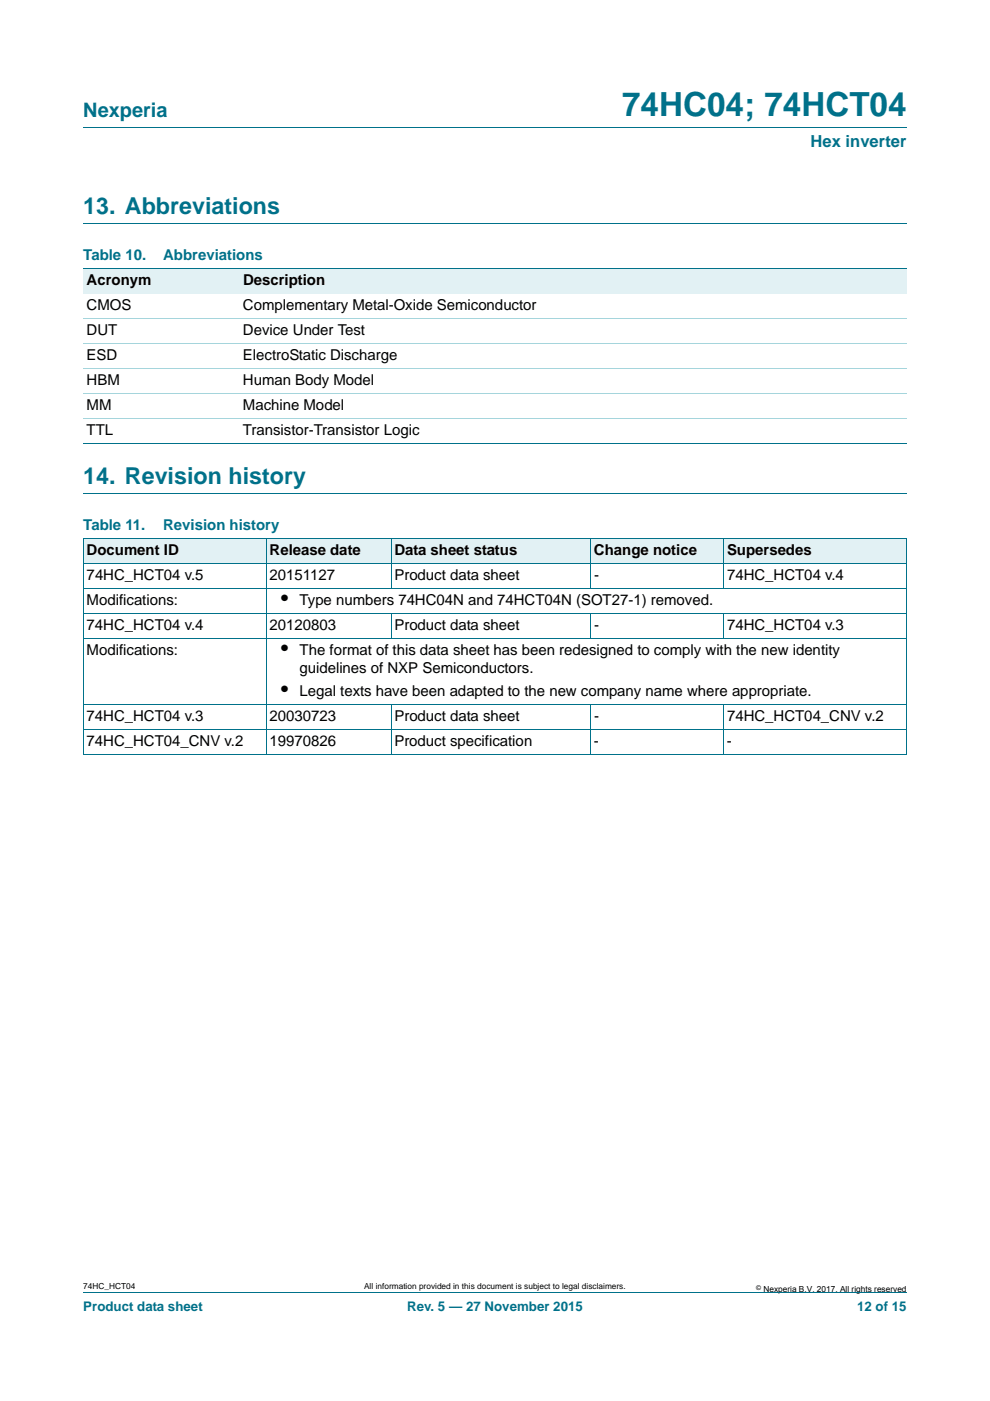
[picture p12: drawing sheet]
<svg xmlns="http://www.w3.org/2000/svg" width="210mm" height="297mm" viewBox="0 0 210 297" stroke-linecap="round" stroke-linejoin="round" font-family="sans-serif">
<defs><g id="words">
<text font-size="7" fill="#00718a" x="132" y="24.6">74HC04; 74HCT04</text>
<g font-size="4.9" fill="#00718a">
<text x="17.7" y="45.4">13. Abbreviations</text>
<text x="17.7" y="102.6">14. Revision history</text>
</g>
<text font-size="4.2" fill="#00718a" x="17.7" y="24.9">Nexperia</text>
<g font-size="4.2">
<text x="59.6" y="128.2">•</text>
<text x="59.6" y="138.8">•</text>
<text x="59.6" y="147.6">•</text>
</g>
<text font-size="3.5" fill="#00718a" x="171.9" y="31.1">Hex inverter</text>
<g font-size="3.2" fill="#00718a">
<text x="17.7" y="55.2">Table 10.</text>
<text x="34.6" y="55.2">Abbreviations</text>
<text x="17.7" y="112.4">Table 11.</text>
<text x="34.6" y="112.4">Revision history</text>
</g>
<g font-size="3.2">
<text x="18.4" y="65.8">CMOS</text>
<text x="18.4" y="60.5">Acronym</text>
<text x="51.5" y="65.8">Complementary Metal-Oxide Semiconductor</text>
<text x="51.5" y="60.5">Description</text>
<text x="18.4" y="71.1">DUT</text>
<text x="51.5" y="71.1">Device Under Test</text>
<text x="18.4" y="76.4">ESD</text>
<text x="51.5" y="76.4">ElectroStatic Discharge</text>
<text x="18.4" y="81.7">HBM</text>
<text x="51.5" y="81.7">Human Body Model</text>
<text x="18.4" y="87">MM</text>
<text x="51.5" y="87">Machine Model</text>
<text x="18.4" y="92.3">TTL</text>
<text x="51.5" y="92.3">Transistor-Transistor Logic</text>
<text x="18.4" y="117.6">Document ID</text>
<text x="57.2" y="117.6">Release date</text>
<text x="83.7" y="117.6">Data sheet status</text>
<text x="126" y="117.6">Change notice</text>
<text x="154.2" y="117.6">Supersedes</text>
<text x="18.4" y="122.9">74HC_HCT04 v.5</text>
<text x="57.2" y="122.9">20151127</text>
<text x="83.7" y="122.9">Product data sheet</text>
<text x="126" y="122.9">-</text>
<text x="154.2" y="122.9">74HC_HCT04 v.4</text>
<text x="18.4" y="128.2">Modifications:</text>
<text x="63.5" y="128.2">Type numbers 74HC04N and 74HCT04N (SOT27-1) removed.</text>
<text x="18.4" y="133.5">74HC_HCT04 v.4</text>
<text x="57.2" y="133.5">20120803</text>
<text x="83.7" y="133.5">Product data sheet</text>
<text x="126" y="133.5">-</text>
<text x="154.2" y="133.5">74HC_HCT04 v.3</text>
<text x="18.4" y="138.8">Modifications:</text>
<text x="63.5" y="138.8">The format of this data sheet has been redesigned to comply with the new identity</text>
<text x="63.5" y="142.7">guidelines of NXP Semiconductors.</text>
<text x="63.5" y="147.6">Legal texts have been adapted to the new company name where appropriate.</text>
<text x="18.4" y="152.9">74HC_HCT04 v.3</text>
<text x="57.2" y="152.9">20030723</text>
<text x="83.7" y="152.9">Product data sheet</text>
<text x="126" y="152.9">-</text>
<text x="154.2" y="152.9">74HC_HCT04_CNV v.2</text>
<text x="18.4" y="158.2">74HC_HCT04_CNV v.2</text>
<text x="57.2" y="158.2">19970826</text>
<text x="83.6" y="158.2">Product specification</text>
<text x="126" y="158.2">-</text>
<text x="154.2" y="158.2">-</text>
</g>
<g font-size="2.8" fill="#00718a">
<text x="17.7" y="277.9">Product data sheet</text>
<text x="86.4" y="277.9">Rev. 5 — 27 November 2015</text>
<text x="181.8" y="277.9">12 of 15</text>
</g>
<g font-size="1.8">
<text x="17.7" y="273.3">74HC_HCT04</text>
<text x="77.2" y="273.3">All information provided in this document is subject to legal disclaimers.</text>
<text x="161.9" y="273.9">Nexperia B.V. 2017. All rights reserved</text>
</g>
<text font-size="1.4" x="160.4" y="273.4">©</text>
</g></defs>
<path d="M17.7 27h174.6M17.7 47.4h174.6M17.7 104.6h174.6M17.7 273.9h174.6" fill="none" stroke="#00718a" stroke-width=".21"/>
<g fill="#e2f1f4">
<path d="M17.7 57h33.1v5.3h-33.1z"/>
<path d="M50.8 57h141.5v5.3h-141.5z"/>
<path d="M17.7 114.1h38.8v5.3h-38.8z"/>
<path d="M56.5 114.1h26.4v5.3h-26.4z"/>
<path d="M82.9 114.1h42.4v5.3h-42.4z"/>
<path d="M125.3 114.1h28.2v5.3h-28.2z"/>
<path d="M153.5 114.1h38.8v5.3h-38.8z"/>
</g>
<g fill="none" stroke="#00718a" stroke-width=".21">
<path d="M17.7 57h174.6M17.7 94h174.6M17.6 114.1h174.7M17.6 119.4h174.7M17.7 114.2v45.8M56.5 114.1v45.9M82.9 114.1v10.6M125.3 114.1v10.6M153.5 114.1v10.6M192.3 114.2v45.8h-174.7M17.6 124.7h174.7M17.6 130h174.7"/>
<path d="M17.6 135.3h174.7M82.9 130v5.3M125.3 130v5.3M153.5 130v5.3M17.6 149.4h174.7M17.6 154.7h174.7M82.9 149.4v10.6M125.3 149.4v10.6M153.5 149.4v10.6"/>
</g>
<path d="M17.7 67.5h174.6M17.7 72.8h174.6M17.7 78.1h174.6M17.7 83.4h174.6M17.7 88.7h174.6" fill="none" stroke="#a5d5dc" stroke-width=".21"/>
<use href="#words"/>
</svg>
